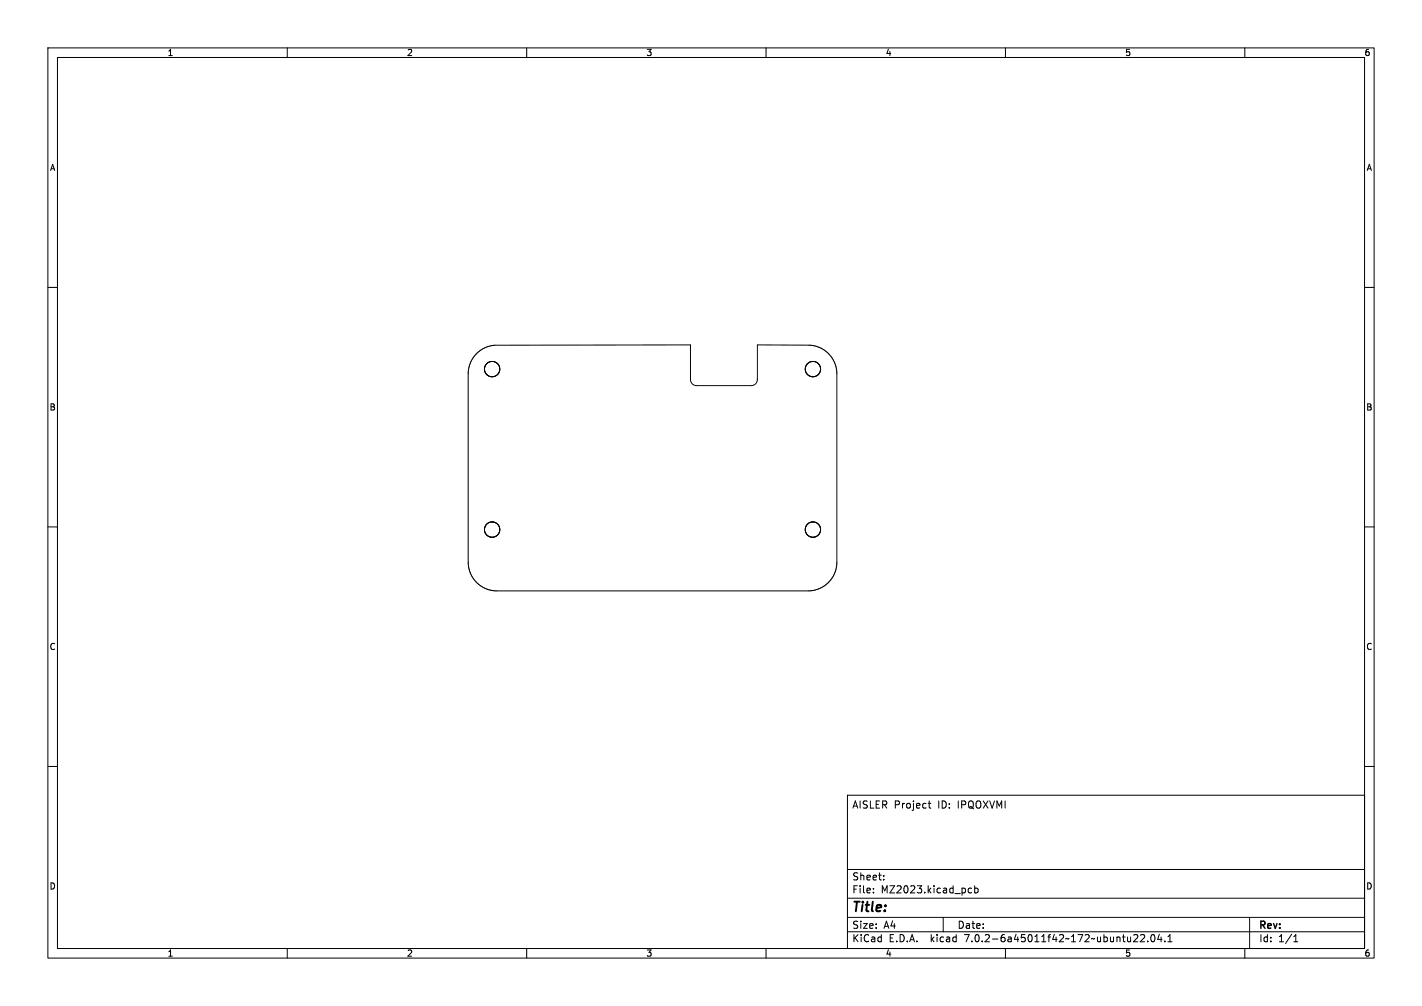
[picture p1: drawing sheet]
<svg xmlns="http://www.w3.org/2000/svg" width="297mm" height="210mm" viewBox="0 0 297 210" stroke-linecap="round" stroke-linejoin="round" font-family="sans-serif">
<defs><g id="words">
<text font-size="2.8" x="178" y="190.8">Title:</text>
<g font-size="2.1">
<text x="178" y="168.9">AISLER Project</text>
<text x="195.9" y="168.9">ID:</text>
<text x="200" y="168.9">IPQOXVMI</text>
<text x="178" y="183.9">Sheet:</text>
<text x="178" y="186.6">File:</text>
<text x="184" y="186.6">MZ2023.kicad_pcb</text>
<text x="178" y="196.8">KiCad</text>
<text x="178" y="194">Size:</text>
<text x="184.6" y="194">A4</text>
<text x="185.6" y="196.8">E.D.A.</text>
<text x="194.4" y="196.8">kicad</text>
<text x="200" y="194">Date:</text>
<text x="201.5" y="196.8">7.0.2-6a45011f42~172~ubuntu22.04.1</text>
<text x="263" y="194.2">Rev:</text>
<text x="263" y="196.8">Id:</text>
<text x="267" y="196.8">1/1</text>
</g>
<g font-size="1.8">
<text x="35" y="11.8">1</text>
<text x="85" y="11.8">2</text>
<text x="135" y="11.8">3</text>
<text x="185" y="11.8">4</text>
<text x="235" y="11.8">5</text>
<text x="285" y="11.8">6</text>
<text x="10.4" y="35.8">A</text>
<text x="285.4" y="35.8">A</text>
<text x="10.3" y="85.8">B</text>
<text x="285.3" y="85.8">B</text>
<text x="10.3" y="135.8">C</text>
<text x="285.3" y="135.8">C</text>
<text x="10.3" y="185.8">D</text>
<text x="285.3" y="185.8">D</text>
<text x="35" y="199.8">1</text>
<text x="85" y="199.8">2</text>
<text x="135" y="199.8">3</text>
<text x="185" y="199.8">4</text>
<text x="235" y="199.8">5</text>
<text x="285" y="199.8">6</text>
</g>
</g></defs>
<g fill="none" stroke="#000" stroke-width=".21">
<path d="M10 10h277v190h-277zM12 12h273v186h-273zM60 10v2M110 10v2M160 10v2M210 10v2M260 10v2M10 60h2M285 60h2M99.6 73.7a6 6 0 0 1 3.8-1.6l40.8-.1v7.2a1.27 1.27 0 0 0 1.3 1.3h11.4a1.27 1.27 0 0 0 1.3-1.3v-7.2l10.8 .1a6 6 0 0 1 5.8 6v39.3a6 6 0 0 1-6 6h-65a6 6 0 0 1-6-6v-39.3a6 6 0 0 1 1.8-4.4zM101.4 76.2l-.2 1 .5 1 1 .4 1-.3M101.5 76.2l.5-.5 .6-.2h.7l.6 .4 .4 .6 .1 .7-.2 .6-.4 .5"/>
<path d="M101.5 76.2h-.1M103.8 78.3h-.1M168.4 76.2l-.2 .9 .3 .9M168.5 76.2h-.1M168.5 78l.1 .1M168.6 75.9l-.1 .3M168.7 75.9h-.1M168.9 75.7l-.2 .2M168.9 75.7l.9-.2 1 .3M168.9 75.7h.1M170.8 75.8h.1M170.8 75.8l.4 .6 .2 .6-.1 .7-.4 .5-.6 .4-.6 .1-.6-.2-.5-.4"/>
<path d="M10 110h2M101.8 109.3l-.4 .5-.2 .6 .1 .8 .4 .5 .5 .4h.8l.6-.2 .5-.5M101.9 109.2l1-.2 1 .4 .5 .9-.2 1.1M101.9 109.2l-.1 .1M104.2 111.4h-.1M168.5 109.6l-.3 1 .1 .6 .3 .5M168.6 109.5l.4-.4 .6-.1h.6l.5 .3 .4 .4 .3 .5v.6l-.2 .6M168.6 109.5l-.1 .1M168.6 111.7h.1M168.7 111.7l.2 .2M168.9 111.9h.1M170.8 111.8l-1 .4-.9-.3"/>
<path d="M170.8 111.8h.1M171.1 111.4l-.3 .4M171.2 111.4h-.1M285 110h2M10 160h2M285 160h2M177 166h108v32h-108zM193.9 167.7h.5M194.1 167.2v1.3l.3 .2M60 198v2M110 198v2M160 198v2"/>
<path d="M177 194.5h108M177 191.5h108M177 187.5h108M177 181.5h108M182.4 186.3v.1M182.4 185.5v.1M184.6 183.6v.1M184.6 182.8v.1M197 191.5v3M202.3 186.3l.2 .1 .4-.1M202.9 185.5l-.4-.1-.2 .1M203.6 185.5l.4-.1 .3 .3-.2 .6h-.5"/>
<path d="M203.6 184.9v1.5M210 198v2M237.4 195.1l.2 .3v.3l-.9 .9h.9M238.2 195.2l.6-.1 .3 .4-1 1.1h1M239.7 196.5v.1M240.6 195.2l.1-.1a.8 .8 0 0 1 .5 .8 .8 .8 0 0 1-.5 .7 1 1 0 0 1-.1-1.4zM242.1 195l-.3 1.1h.9M242.5 195.6v1M243.3 196.5v.1M243.9 196.6h.9M243.9 195.5l.5-.4v1.5M260 198v2"/>
<path d="M261 191.5v6.5M270.2 196.6h.9M270.2 195.5l.4-.4v1.5"/>
</g>
<use href="#words"/>
</svg>
